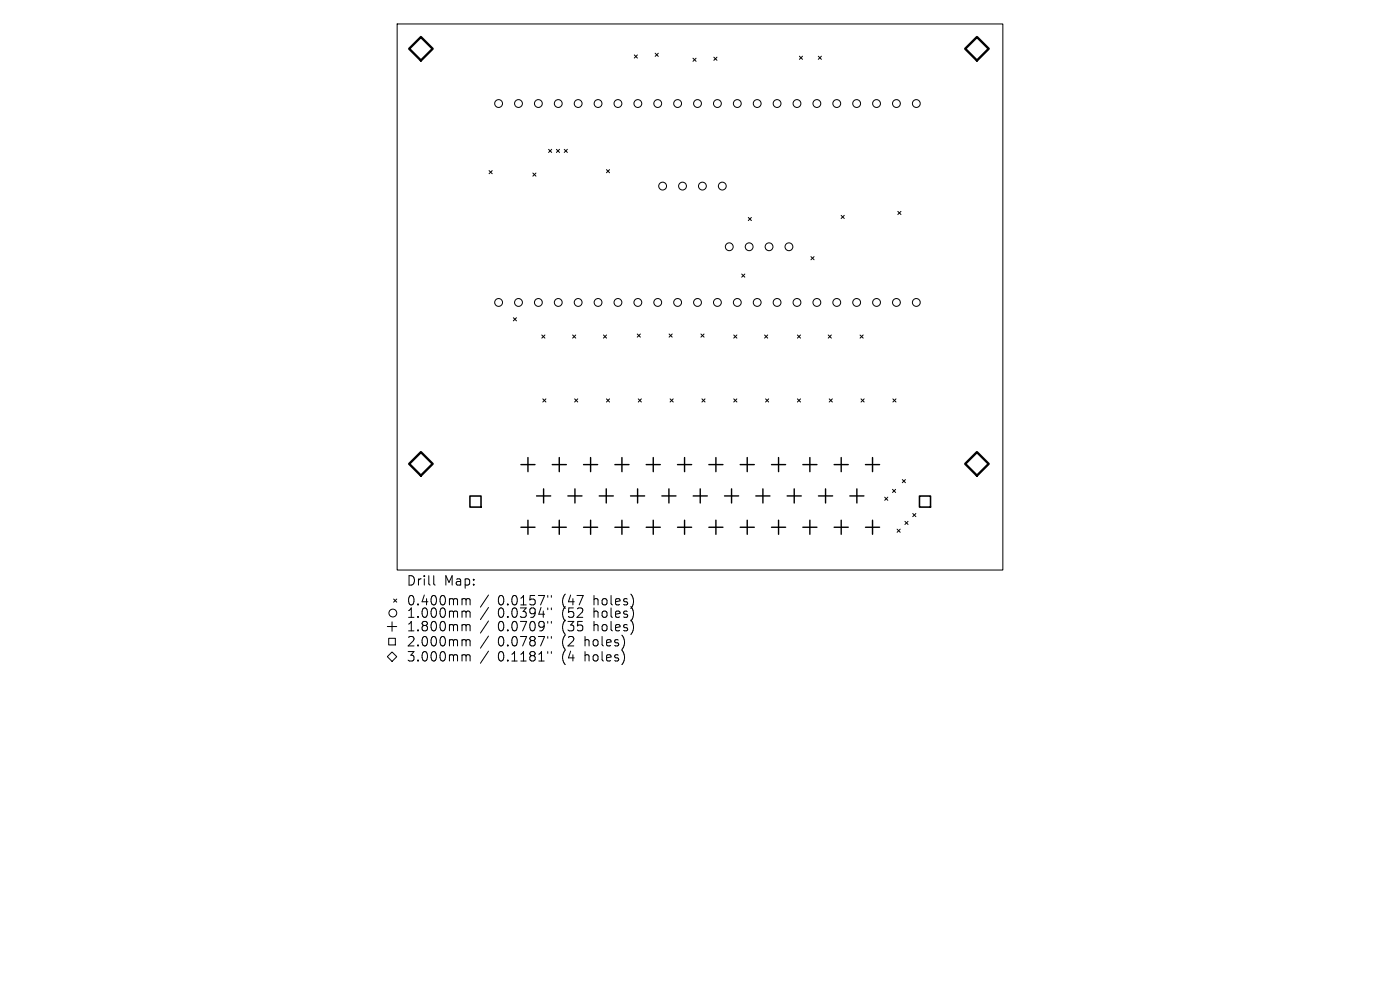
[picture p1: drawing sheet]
<svg xmlns="http://www.w3.org/2000/svg" width="297mm" height="210mm" viewBox="0 0 297 210" stroke-linecap="round" stroke-linejoin="round" font-family="sans-serif">
<defs><g id="words">
<g font-size="2.8">
<text x="86.2" y="124.5">Drill</text>
<text x="94.2" y="124.5">Map:</text>
<text x="86.2" y="128.7">0.400mm</text>
<text x="86.2" y="131.3">1.000mm</text>
<text x="105.6" y="128.7">0.0157&quot;</text>
<text x="105.6" y="131.3">0.0394&quot;</text>
<text x="119.3" y="128.7">(47</text>
<text x="119.3" y="131.3">(52</text>
<text x="126.2" y="128.7">holes)</text>
<text x="126.2" y="131.3">holes)</text>
<text x="86.2" y="134.2">1.800mm</text>
<text x="86.2" y="137.4">2.000mm</text>
<text x="105.6" y="134.2">0.0709&quot;</text>
<text x="105.6" y="137.4">0.0787&quot;</text>
<text x="119.3" y="134.2">(35</text>
<text x="119.3" y="137.4">(2</text>
<text x="124.3" y="137.4">holes)</text>
<text x="126.2" y="134.2">holes)</text>
<text x="86.2" y="140.6">3.000mm</text>
<text x="105.6" y="140.6">0.1181&quot;</text>
<text x="119.3" y="140.6">(4</text>
<text x="124.3" y="140.6">holes)</text>
</g>
</g></defs>
<g fill="none" stroke="#000" stroke-width=".21">
<path d="M84.3 5.1h128.5v115.8h-128.5zM134.6 11.7l.6 .6M135.2 11.7l-.6 .6M139 11.3l.7 .7M139.7 11.3l-.7 .7M147 12.3l.7 .7M147.7 12.3l-.7 .7M151.4 12.1l.7 .7M152.1 12.1l-.7 .7M169.6 11.9l.6 .7M170.2 11.9l-.6 .7M173.6 11.9l.7 .7"/>
<path d="M174.3 11.9l-.7 .7M103.8 36.2l.6 .7M104.4 36.2l-.6 .7M113 36.7l.7 .7M113.7 36.7l-.7 .7M116.4 31.7l.6 .6M117 31.7l-.6 .6M118 31.7l.7 .6M118.7 31.7l-.7 .6M119.7 31.7l.7 .6M120.4 31.7l-.7 .6M128.7 36l.6 .6"/>
<path d="M129.3 36l-.6 .6M157.3 58.1l.7 .7M158 58.1l-.7 .7M158.7 46.1l.7 .7M159.4 46.1l-.7 .7M172 54.4l.7 .7M172.7 54.4l-.7 .7M178.4 45.7l.7 .6M179.1 45.7l-.7 .6M190.5 44.8l.6 .7M191.1 44.8l-.6 .7M108.9 67.4l.7 .7"/>
<path d="M109.6 67.4l-.7 .7M114.9 71.1l.7 .6M115.6 71.1l-.7 .6M121.5 71.1l.6 .6M122.1 71.1l-.6 .6M128 71.1l.7 .6M128.7 71.1l-.7 .6M135.2 70.9l.7 .6M135.9 70.9l-.7 .6M141.9 70.9l.7 .6M142.6 70.9l-.7 .6M148.7 70.9l.7 .6"/>
<path d="M149.4 70.9l-.7 .6M155.7 71.1l.6 .6M156.3 71.1l-.6 .6M162.2 71.1l.7 .6M162.9 71.1l-.7 .6M169.2 71.1l.6 .6M169.8 71.1l-.6 .6M175.7 71.1l.7 .6M176.4 71.1l-.7 .6M182.5 71.1l.6 .6M183.1 71.1l-.6 .6M115.1 84.6l.7 .7"/>
<path d="M115.8 84.6l-.7 .7M121.9 84.6l.7 .7M122.6 84.6l-.7 .7M128.7 84.6l.6 .7M129.3 84.6l-.6 .7M135.4 84.6l.7 .7M136.1 84.6l-.7 .7M142.2 84.6l.6 .7M142.8 84.6l-.6 .7M148.9 84.6l.7 .7M149.6 84.6l-.7 .7M155.7 84.6l.6 .7"/>
<path d="M156.3 84.6l-.6 .7M162.4 84.6l.7 .7M163.1 84.6l-.7 .7M169.2 84.6l.6 .7M169.8 84.6l-.6 .7M175.9 84.6l.7 .7M176.6 84.6l-.7 .7M182.7 84.6l.6 .7M183.3 84.6l-.6 .7M189.4 84.6l.7 .7M190.1 84.6l-.7 .7M187.7 105.5l.6 .6"/>
<path d="M188.3 105.5l-.6 .6M189.3 103.8l.7 .7M190 103.8l-.7 .7M190.3 112.3l.7 .6M191 112.3l-.7 .6M191.4 101.7l.7 .7M192 110.6l.6 .7M192.1 101.7l-.7 .7M192.6 110.6l-.6 .7M193.6 108.9l.7 .7M194.3 108.9l-.7 .7M82.2 139.3l1-1 1 1-1 1z"/>
<path d="M82.2 132.9h2M82.5 135.4h1.4v1.4h-1.4zM83.2 131.9v2M83.5 127.1l.7 .6M84.2 127.1l-.7 .6M92 122.1v1.7l.3 .3M98.3 127h.3l.3 .3M98.3 129.6h.3l.3 .3M98.3 132.5h.3l.3 .3M98.3 135.7h.3l.3 .3M98.3 138.9h.3l.3 .3M98.9 127.3l.3-.3 .4 .1 .1 1.2"/>
<path d="M98.9 127.3v1M98.9 129.9v1.1M98.9 132.8v1M98.9 136v1M98.9 139.2v1M98.9 129.9l.3-.3 .4 .1 .1 1.3M98.9 132.8l.3-.3 .4 .1 .1 1.2M98.9 136l.3-.3 .4 .1 .1 1.2M98.9 139.2l.3-.3 .4 .1 .1 1.2M103.6 126.2l-1.7 2.6M103.6 128.9l-1.7 2.5M103.6 131.7l-1.7 2.6"/>
<path d="M103.6 134.9l-1.7 2.6M103.6 138.1l-1.7 2.6M116.2 126.3v.4M116.2 129v.3M116.2 131.8v.4M116.2 135v.4M116.2 138.2v.4M117 126.3v.4M117 129v.3M117 131.8v.4M117 135v.4M117 138.2v.4"/>
<circle cx="105.8" cy="22" r=".83"/>
<circle cx="110" cy="22" r=".83"/>
<circle cx="114.2" cy="22" r=".83"/>
<circle cx="118.4" cy="22" r=".83"/>
<circle cx="122.7" cy="22" r=".83"/>
<circle cx="126.9" cy="22" r=".83"/>
<circle cx="131.1" cy="22" r=".83"/>
<circle cx="135.3" cy="22" r=".83"/>
<circle cx="139.5" cy="22" r=".83"/>
<circle cx="140.6" cy="39.5" r=".83"/>
<circle cx="143.8" cy="22" r=".83"/>
<circle cx="144.8" cy="39.5" r=".83"/>
<circle cx="148" cy="22" r=".83"/>
<circle cx="149" cy="39.5" r=".83"/>
<circle cx="152.2" cy="22" r=".83"/>
<circle cx="153.2" cy="39.5" r=".83"/>
<circle cx="156.4" cy="22" r=".83"/>
<circle cx="160.6" cy="22" r=".83"/>
<circle cx="164.9" cy="22" r=".83"/>
<circle cx="169.1" cy="22" r=".83"/>
<circle cx="173.3" cy="22" r=".83"/>
<circle cx="177.5" cy="22" r=".83"/>
<circle cx="181.7" cy="22" r=".83"/>
<circle cx="186" cy="22" r=".83"/>
<circle cx="190.2" cy="22" r=".83"/>
<circle cx="194.4" cy="22" r=".83"/>
<circle cx="154.7" cy="52.3" r=".83"/>
<circle cx="158.9" cy="52.3" r=".83"/>
<circle cx="163.1" cy="52.3" r=".83"/>
<circle cx="167.4" cy="52.3" r=".83"/>
<circle cx="105.8" cy="64.2" r=".83"/>
<circle cx="110" cy="64.2" r=".83"/>
<circle cx="114.2" cy="64.2" r=".83"/>
<circle cx="118.4" cy="64.2" r=".83"/>
<circle cx="122.7" cy="64.2" r=".83"/>
<circle cx="126.9" cy="64.2" r=".83"/>
<circle cx="131.1" cy="64.2" r=".83"/>
<circle cx="135.3" cy="64.2" r=".83"/>
<circle cx="139.5" cy="64.2" r=".83"/>
<circle cx="143.8" cy="64.2" r=".83"/>
<circle cx="148" cy="64.2" r=".83"/>
<circle cx="152.2" cy="64.2" r=".83"/>
<circle cx="156.4" cy="64.2" r=".83"/>
<circle cx="160.6" cy="64.2" r=".83"/>
<circle cx="164.9" cy="64.2" r=".83"/>
<circle cx="169.1" cy="64.2" r=".83"/>
<circle cx="173.3" cy="64.2" r=".83"/>
<circle cx="177.5" cy="64.2" r=".83"/>
<circle cx="181.7" cy="64.2" r=".83"/>
<circle cx="186" cy="64.2" r=".83"/>
<circle cx="190.2" cy="64.2" r=".83"/>
<circle cx="194.4" cy="64.2" r=".83"/>
<circle cx="83.3" cy="130" r=".83"/>
</g>
<g fill="none" stroke="#000" stroke-width=".3">
<path d="M110.5 98.6h3M112 97.1v3M117.2 98.6h2.9M118.6 97.1v3M123.8 98.6h3M125.3 97.1v3M130.4 98.6h3M131.9 97.1v3M137.1 98.6h3M138.6 97.1v3M143.7 98.6h3M145.2 97.1v3"/>
<path d="M150.4 98.6h3M151.9 97.1v3M157 98.6h3M158.5 97.1v3M163.7 98.6h3M165.2 97.1v3M170.3 98.6h3M171.8 97.1v3M177 98.6h3M178.5 97.1v3M183.6 98.6h3M185.1 97.1v3"/>
<path d="M110.5 111.8h3M112 110.4v2.9M113.8 105.2h3M115.3 103.7v3M117.2 111.8h2.9M118.6 110.4v2.9M120.5 105.2h3M122 103.7v3M123.8 111.8h3M125.3 110.4v2.9M127.1 105.2h3M128.6 103.7v3"/>
<path d="M130.4 111.8h3M131.9 110.4v2.9M133.8 105.2h3M135.3 103.7v3M137.1 111.8h3M138.6 110.4v2.9M140.4 105.2h3M141.9 103.7v3M143.7 111.8h3M145.2 110.4v2.9M147.1 105.2h2.9M148.6 103.7v3"/>
<path d="M150.4 111.8h3M151.9 110.4v2.9M153.7 105.2h3M155.2 103.7v3M157 111.8h3M158.5 110.4v2.9M160.3 105.2h3M161.8 103.7v3M163.7 111.8h3M165.2 110.4v2.9M167 105.2h3M168.5 103.7v3"/>
<path d="M170.3 111.8h3M171.8 110.4v2.9M173.6 105.2h3M175.1 103.7v3M177 111.8h3M178.5 110.4v2.9M180.3 105.2h3M181.8 103.7v3M183.6 111.8h3M185.1 110.4v2.9"/>
</g>
<path d="M99.7 105.2h2.3v2.4h-2.3zM195.1 105.2h2.3v2.4h-2.3z" fill="none" stroke="#000" stroke-width=".33"/>
<path d="M86.8 10.3l2.5-2.4 2.5 2.4-2.5 2.5zM204.8 10.3l2.5-2.4 2.4 2.4-2.4 2.5zM86.8 98.4l2.5-2.5 2.5 2.5-2.5 2.5zM204.8 98.4l2.5-2.5 2.4 2.5-2.4 2.5z" fill="none" stroke="#000" stroke-width=".5"/>
<use href="#words"/>
</svg>
